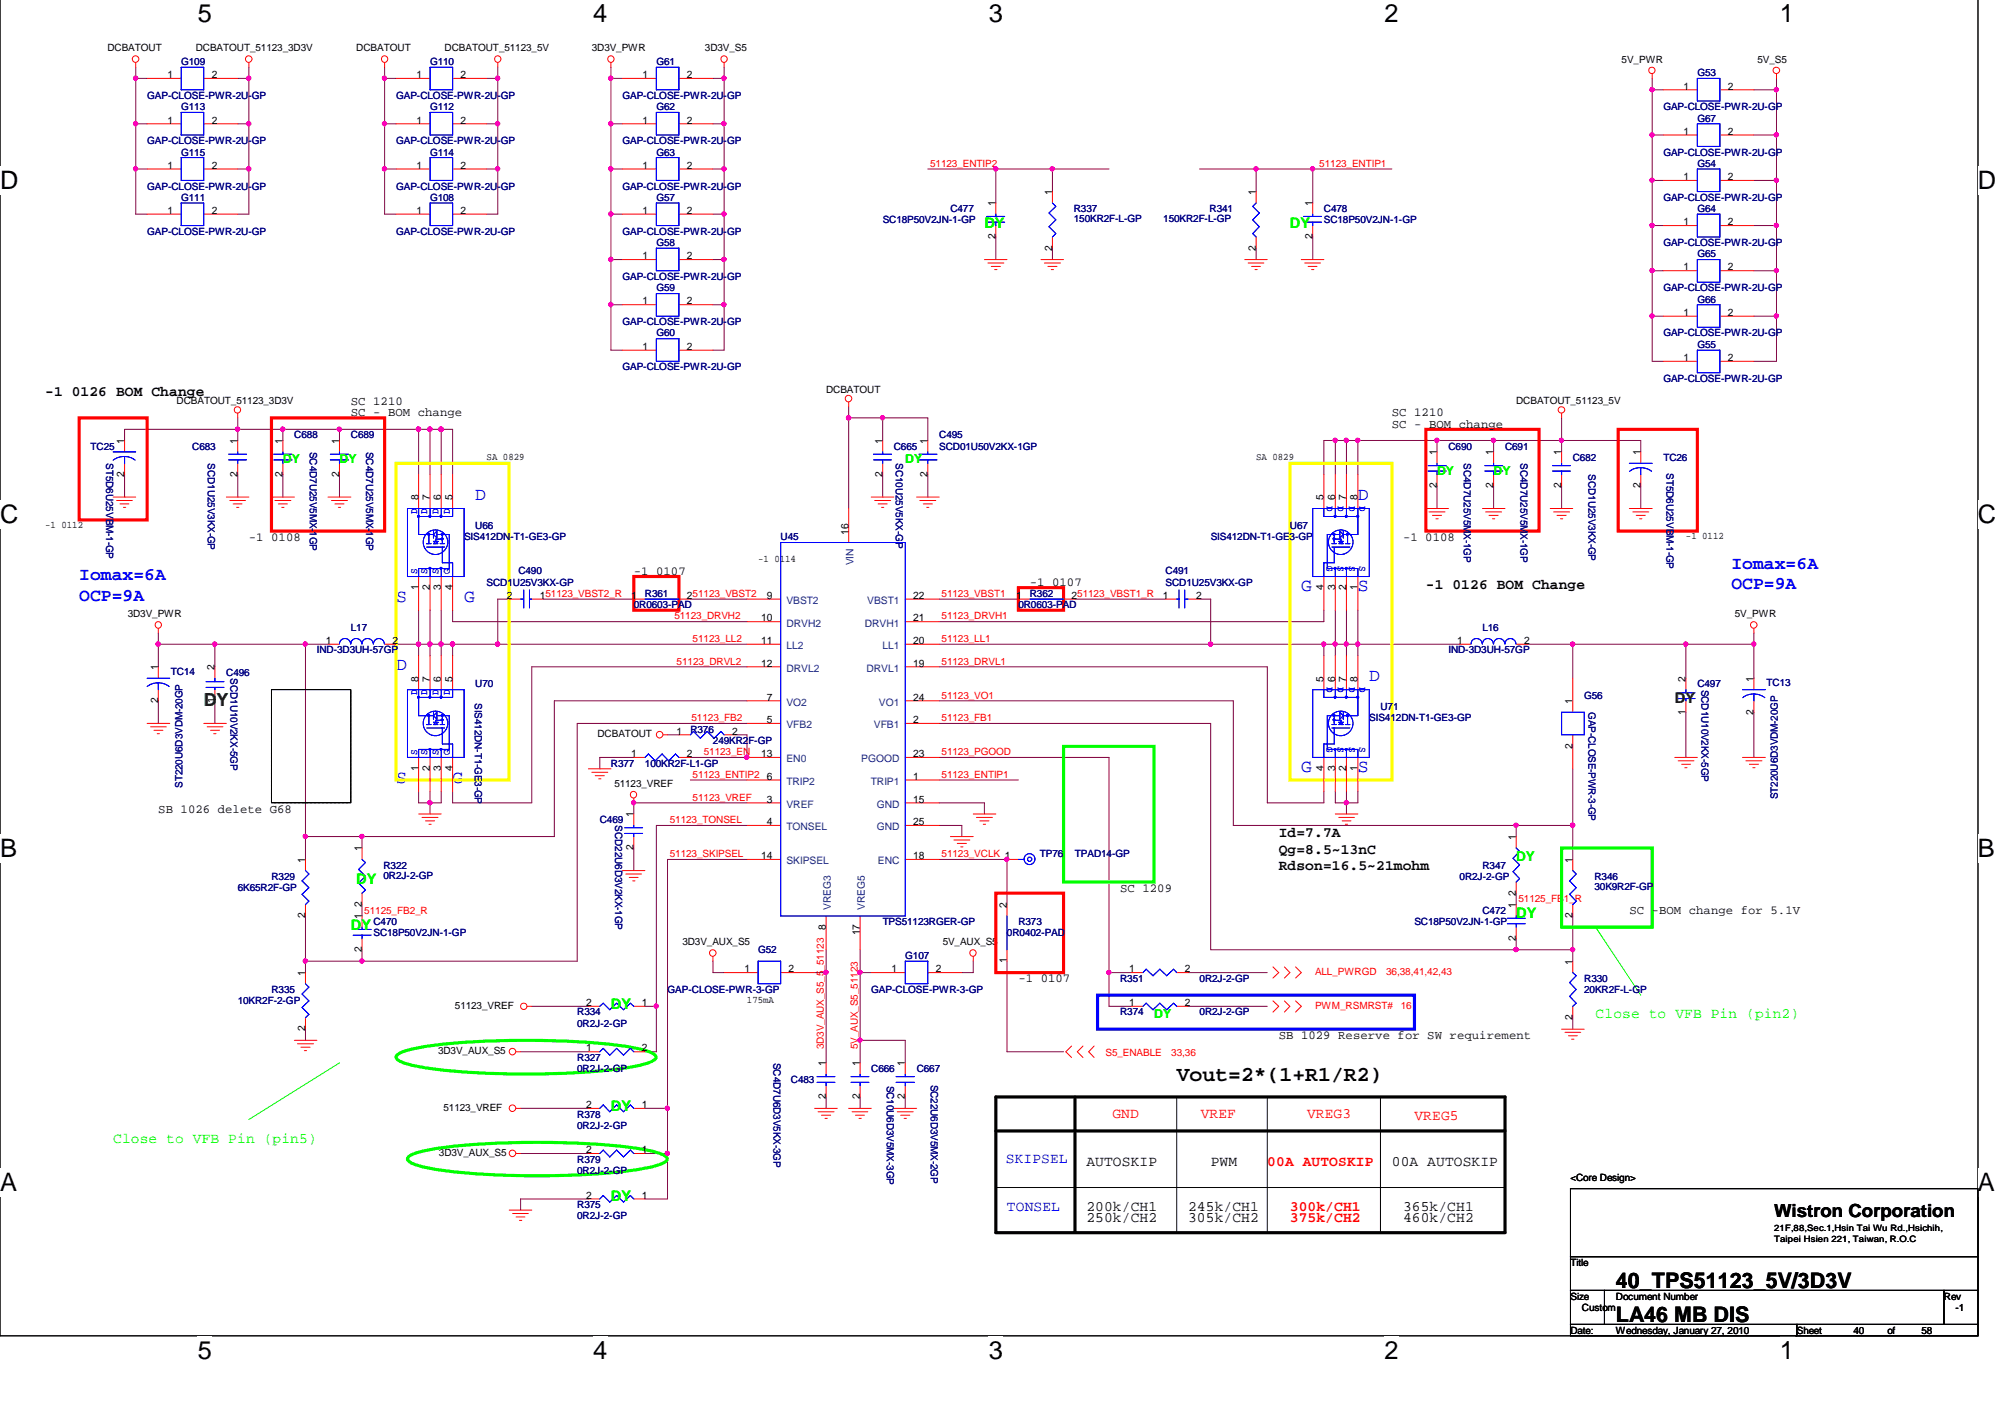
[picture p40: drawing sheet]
<svg xmlns="http://www.w3.org/2000/svg" width="297mm" height="210mm" viewBox="0 0 297 210" stroke-linecap="round" stroke-linejoin="round" font-family="sans-serif">
<defs><g id="words">
<g font-size="3.8">
<text x="29.3" y="3.3">5</text>
<text x="87.9" y="3.3">4</text>
<text x="146.5" y="3.3">3</text>
<text x="205.1" y="3.3">2</text>
<text x="263.7" y="3.3">1</text>
<text x="0" y="28">D</text>
<text x="293" y="28">D</text>
<text x="0" y="77.5">C</text>
<text x="293" y="77.5">C</text>
<text x="0" y="127">B</text>
<text x="293" y="127">B</text>
<text x="0" y="176.5">A</text>
<text x="293" y="176.5">A</text>
<text x="29.3" y="201.3">5</text>
<text x="87.9" y="201.3">4</text>
<text x="146.5" y="201.3">3</text>
<text x="205.1" y="201.3">2</text>
<text x="263.7" y="201.3">1</text>
</g>
<g font-size="3.2">
<text x="174.3" y="160.1">Vout=2*(1+R1/R2)</text>
<text x="239.4" y="190.8">40_TPS51123_5V/3D3V</text>
<text x="239.4" y="195.8">LA46 MB DIS</text>
</g>
<g font-size="2.7" fill="#00f">
<text x="70.4" y="74.1">D</text>
<text x="201.2" y="74.1">D</text>
<text x="11.7" y="86">Iomax=6A</text>
<text x="11.7" y="89">OCP=9A</text>
<text x="58.7" y="89.2">S</text>
<text x="68.7" y="89.2">G</text>
<text x="192.8" y="87.6">G</text>
<text x="201.2" y="87.6">S</text>
<text x="256.5" y="84.3">Iomax=6A</text>
<text x="256.5" y="87.3">OCP=9A</text>
<text x="58.7" y="99.3">D</text>
<text x="202.9" y="100.9">D</text>
<text x="58.7" y="116">S</text>
<text x="67.1" y="116">G</text>
<text x="192.8" y="114.4">G</text>
<text x="201.2" y="114.4">S</text>
</g>
<text font-size="2.7" fill="#008000" x="30.2" y="104.6">DY</text>
<text font-size="2.7" x="262.8" y="180.2">Wistron Corporation</text>
<g font-size="2.2" fill="#0f0">
<text x="145.8" y="33.8">DY</text>
<text x="191.1" y="33.8">DY</text>
<text x="52.8" y="131">DY</text>
<text x="52" y="137.7">DY</text>
<text x="224.6" y="136">DY</text>
<text x="90.5" y="149.5">DY</text>
<text x="236.4" y="150.8">Close to VFB Pin (pin2)</text>
<text x="90.5" y="164.5">DY</text>
<text x="16.8" y="169.3">Close to VFB Pin (pin5)</text>
<text x="90.5" y="177.9">DY</text>
</g>
<g font-size="2.2">
<text x="6.7" y="58.6">-1 0126 BOM Change</text>
<text x="211.2" y="87.2">-1 0126 BOM Change</text>
<text x="189.4" y="124.1">Id=7.7A</text>
<text x="189.4" y="126.5">Qg=8.5~13nC</text>
<text x="189.4" y="128.9">Rdson=16.5~21mohm</text>
<text x="161" y="172.6">AUTOSKIP</text>
<text x="179.4" y="172.6">PWM</text>
<text x="206.2" y="172.6">00A AUTOSKIP</text>
<text x="161" y="179.4">200k/CH1</text>
<text x="176" y="179.4">245k/CH1</text>
<text x="207.9" y="179.4">365k/CH1</text>
<text x="161" y="181">250k/CH2</text>
<text x="176" y="181">305k/CH2</text>
<text x="207.9" y="181">460k/CH2</text>
</g>
<text font-size="2.2" fill="#008000" x="248.1" y="104.2">DY</text>
<g font-size="2.2" fill="#f00">
<text x="164.8" y="165.6">GND</text>
<text x="177.9" y="165.6">VREF</text>
<text x="193.6" y="165.6">VREG3</text>
<text x="209.5" y="166">VREG5</text>
<text x="187.7" y="172.6">00A AUTOSKIP</text>
<text x="191.1" y="179.4">300k/CH1</text>
<text x="191.1" y="181">375k/CH2</text>
</g>
<g font-size="2.2" fill="#00f">
<text x="149" y="172.3">SKIPSEL</text>
<text x="149.2" y="179.4">TONSEL</text>
</g>
<text font-size="2" fill="#0f0" x="224.6" y="127.5">DY</text>
<g font-size="1.8">
<text x="52" y="61.7">SC - BOM change</text>
<text x="52" y="60">SC 1210</text>
<text x="206.2" y="61.7">SC 1210</text>
<text x="206.2" y="63.3">SC - BOM change</text>
<text x="36.9" y="80.1">-1 0108</text>
<text x="207.9" y="80.1">-1 0108</text>
<text x="93.9" y="85.1">-1 0107</text>
<text x="152.6" y="86.8">-1 0107</text>
<text x="23.5" y="120.4">SB 1026 delete G68</text>
<text x="165.9" y="132.1">SC 1209</text>
<text x="241.4" y="135.4">SC -BOM change for 5.1V</text>
<text x="150.9" y="145.5">-1 0107</text>
<text x="189.4" y="153.9">SB 1029 Reserve for SW requirement</text>
</g>
<g font-size="1.8" fill="#0f0">
<text x="41.9" y="68.6">DY</text>
<text x="50.3" y="68.6">DY</text>
<text x="134.1" y="68.6">DY</text>
<text x="212.9" y="70.3">DY</text>
<text x="221.3" y="70.3">DY</text>
<text x="171" y="150.8">DY</text>
</g>
<g font-size="1.5">
<text x="15.9" y="7.6">DCBATOUT</text>
<text x="24.8" y="11.6">1</text>
<text x="29" y="7.6">DCBATOUT_51123_3D3V</text>
<text x="31.4" y="11.6">2</text>
<text x="52.8" y="7.6">DCBATOUT</text>
<text x="61.7" y="11.6">1</text>
<text x="65.9" y="7.6">DCBATOUT_51123_5V</text>
<text x="68.2" y="11.6">2</text>
<text x="87.7" y="7.6">3D3V_PWR</text>
<text x="95.2" y="11.6">1</text>
<text x="101.8" y="11.6">2</text>
<text x="104.4" y="7.6">3D3V_S5</text>
<text x="240.2" y="9.3">5V_PWR</text>
<text x="260.3" y="9.3">5V_S5</text>
<text x="249.4" y="13.3">1</text>
<text x="256" y="13.3">2</text>
<text x="24.8" y="18.3">1</text>
<text x="31.4" y="18.3">2</text>
<text x="61.7" y="18.3">1</text>
<text x="68.2" y="18.3">2</text>
<text x="95.2" y="18.3">1</text>
<text x="101.8" y="18.3">2</text>
<text x="249.4" y="20">1</text>
<text x="256" y="20">2</text>
<text x="24.8" y="25">1</text>
<text x="31.4" y="25">2</text>
<text x="61.7" y="25">1</text>
<text x="68.2" y="25">2</text>
<text x="95.2" y="25">1</text>
<text x="101.8" y="25">2</text>
<text x="155.9" y="28.9" transform="rotate(-90 155.9 28.9)">1</text>
<text x="186.1" y="28.9" transform="rotate(-90 186.1 28.9)">1</text>
<text x="249.4" y="26.7">1</text>
<text x="256" y="26.7">2</text>
<text x="24.8" y="31.7">1</text>
<text x="31.4" y="31.7">2</text>
<text x="61.7" y="31.7">1</text>
<text x="68.2" y="31.7">2</text>
<text x="95.2" y="31.7">1</text>
<text x="101.8" y="31.7">2</text>
<text x="147.5" y="35.4" transform="rotate(-90 147.5 35.4)">2</text>
<text x="147.5" y="30.5" transform="rotate(-90 147.5 30.5)">1</text>
<text x="194.4" y="35.4" transform="rotate(-90 194.4 35.4)">2</text>
<text x="194.4" y="30.5" transform="rotate(-90 194.4 30.5)">1</text>
<text x="249.4" y="33.4">1</text>
<text x="256" y="33.4">2</text>
<text x="95.2" y="38.4">1</text>
<text x="101.8" y="38.4">2</text>
<text x="155.9" y="37.1" transform="rotate(-90 155.9 37.1)">2</text>
<text x="186.1" y="37.1" transform="rotate(-90 186.1 37.1)">2</text>
<text x="249.4" y="40.1">1</text>
<text x="256" y="40.1">2</text>
<text x="95.2" y="45.1">1</text>
<text x="101.8" y="45.1">2</text>
<text x="249.4" y="46.8">1</text>
<text x="256" y="46.8">2</text>
<text x="95.2" y="51.8">1</text>
<text x="101.8" y="51.8">2</text>
<text x="249.4" y="53.5">1</text>
<text x="256" y="53.5">2</text>
<text x="26.2" y="59.9">DCBATOUT_51123_3D3V</text>
<text x="122.4" y="58.2">DCBATOUT</text>
<text x="224.6" y="59.9">DCBATOUT_51123_5V</text>
<text x="18.4" y="65.8" transform="rotate(-90 18.4 65.8)">1</text>
<text x="35.2" y="65.8" transform="rotate(-90 35.2 65.8)">1</text>
<text x="41.9" y="65.8" transform="rotate(-90 41.9 65.8)">1</text>
<text x="50.2" y="65.8" transform="rotate(-90 50.2 65.8)">1</text>
<text x="130.7" y="65.8" transform="rotate(-90 130.7 65.8)">1</text>
<text x="137.4" y="65.8" transform="rotate(-90 137.4 65.8)">1</text>
<text x="18.4" y="70.7" transform="rotate(-90 18.4 70.7)">2</text>
<text x="35.2" y="70.7" transform="rotate(-90 35.2 70.7)">2</text>
<text x="41.9" y="70.7" transform="rotate(-90 41.9 70.7)">2</text>
<text x="50.2" y="70.7" transform="rotate(-90 50.2 70.7)">2</text>
<text x="72.1" y="68.2">SA 0829</text>
<text x="130.7" y="70.7" transform="rotate(-90 130.7 70.7)">2</text>
<text x="137.4" y="70.7" transform="rotate(-90 137.4 70.7)">2</text>
<text x="186.1" y="68.2">SA 0829</text>
<text x="212.9" y="67.5" transform="rotate(-90 212.9 67.5)">1</text>
<text x="221.2" y="67.5" transform="rotate(-90 221.2 67.5)">1</text>
<text x="231.3" y="67.5" transform="rotate(-90 231.3 67.5)">1</text>
<text x="243" y="67.5" transform="rotate(-90 243 67.5)">1</text>
<text x="62" y="74.1" transform="rotate(-90 62 74.1)">8</text>
<text x="63.7" y="74.1" transform="rotate(-90 63.7 74.1)">7</text>
<text x="65.3" y="74.1" transform="rotate(-90 65.3 74.1)">6</text>
<text x="67" y="74.1" transform="rotate(-90 67 74.1)">5</text>
<text x="196.1" y="74.1" transform="rotate(-90 196.1 74.1)">5</text>
<text x="197.8" y="74.1" transform="rotate(-90 197.8 74.1)">6</text>
<text x="199.4" y="74.1" transform="rotate(-90 199.4 74.1)">7</text>
<text x="201.1" y="74.1" transform="rotate(-90 201.1 74.1)">8</text>
<text x="212.9" y="72.3" transform="rotate(-90 212.9 72.3)">2</text>
<text x="221.2" y="72.3" transform="rotate(-90 221.2 72.3)">2</text>
<text x="231.3" y="72.3" transform="rotate(-90 231.3 72.3)">2</text>
<text x="243" y="72.3" transform="rotate(-90 243 72.3)">2</text>
<text x="6.7" y="78.2">-1 0112</text>
<text x="112.3" y="83.2">-1 0114</text>
<text x="125.7" y="79.2" transform="rotate(-90 125.7 79.2)">16</text>
<text x="249.8" y="79.9">-1 0112</text>
<text x="62" y="87.4" transform="rotate(-90 62 87.4)">1</text>
<text x="63.7" y="87.4" transform="rotate(-90 63.7 87.4)">2</text>
<text x="65.3" y="87.4" transform="rotate(-90 65.3 87.4)">3</text>
<text x="67" y="87.4" transform="rotate(-90 67 87.4)">4</text>
<text x="75.1" y="88.7">2</text>
<text x="80" y="88.7">151123_VBST2_R</text>
<text x="93.5" y="88.7">1</text>
<text x="101.8" y="88.7">251123_VBST2</text>
<text x="113.6" y="88.7">9</text>
<text x="135.3" y="88.7">22</text>
<text x="150.5" y="88.7">1</text>
<text x="158.7" y="88.7">251123_VBST1_R</text>
<text x="172.3" y="88.7">1</text>
<text x="177.2" y="88.7">2</text>
<text x="196.1" y="87.4" transform="rotate(-90 196.1 87.4)">4</text>
<text x="197.8" y="87.4" transform="rotate(-90 197.8 87.4)">3</text>
<text x="199.4" y="87.4" transform="rotate(-90 199.4 87.4)">2</text>
<text x="201.1" y="87.4" transform="rotate(-90 201.1 87.4)">1</text>
<text x="18.9" y="91.4">3D3V_PWR</text>
<text x="48.3" y="95.4">1</text>
<text x="58.2" y="95.4">2</text>
<text x="112.8" y="92">10</text>
<text x="112.8" y="95.4">11</text>
<text x="135.3" y="92">21</text>
<text x="135.3" y="95.4">20</text>
<text x="215.9" y="95.4">1</text>
<text x="225.8" y="95.4">2</text>
<text x="257" y="91.4">5V_PWR</text>
<text x="23.4" y="99.3" transform="rotate(-90 23.4 99.3)">1</text>
<text x="31.8" y="99.3" transform="rotate(-90 31.8 99.3)">2</text>
<text x="62" y="101" transform="rotate(-90 62 101)">8</text>
<text x="63.7" y="101" transform="rotate(-90 63.7 101)">7</text>
<text x="65.3" y="101" transform="rotate(-90 65.3 101)">6</text>
<text x="67" y="101" transform="rotate(-90 67 101)">5</text>
<text x="112.8" y="98.7">12</text>
<text x="135.3" y="98.7">19</text>
<text x="196.1" y="101" transform="rotate(-90 196.1 101)">5</text>
<text x="197.8" y="101" transform="rotate(-90 197.8 101)">6</text>
<text x="199.4" y="101" transform="rotate(-90 199.4 101)">7</text>
<text x="201.1" y="101" transform="rotate(-90 201.1 101)">8</text>
<text x="249.7" y="101" transform="rotate(-90 249.7 101)">2</text>
<text x="259.8" y="101" transform="rotate(-90 259.8 101)">1</text>
<text x="23.4" y="104.2" transform="rotate(-90 23.4 104.2)">2</text>
<text x="31.8" y="104.2" transform="rotate(-90 31.8 104.2)">1</text>
<text x="113.6" y="103.8">7</text>
<text x="113.6" y="107.1">5</text>
<text x="135.3" y="103.8">24</text>
<text x="135.3" y="107.1">2</text>
<text x="233" y="104.3" transform="rotate(-90 233 104.3)">1</text>
<text x="249.7" y="105.8" transform="rotate(-90 249.7 105.8)">1</text>
<text x="259.8" y="105.8" transform="rotate(-90 259.8 105.8)">2</text>
<text x="88.5" y="109.2">DCBATOUT</text>
<text x="93.5" y="112.2">1</text>
<text x="100.2" y="108.8">1</text>
<text x="101.8" y="112.2">2</text>
<text x="108.5" y="108.8">2</text>
<text x="112.8" y="112.2">13</text>
<text x="135.3" y="112.2">23</text>
<text x="233" y="110.9" transform="rotate(-90 233 110.9)">2</text>
<text x="62" y="114.2" transform="rotate(-90 62 114.2)">1</text>
<text x="63.7" y="114.2" transform="rotate(-90 63.7 114.2)">2</text>
<text x="65.3" y="114.2" transform="rotate(-90 65.3 114.2)">3</text>
<text x="67" y="114.2" transform="rotate(-90 67 114.2)">4</text>
<text x="91" y="116.6">51123_VREF</text>
<text x="113.6" y="115.5">6</text>
<text x="113.6" y="118.9">3</text>
<text x="135.3" y="118.9">15</text>
<text x="135.3" y="115.5">1</text>
<text x="196.1" y="114.2" transform="rotate(-90 196.1 114.2)">4</text>
<text x="197.8" y="114.2" transform="rotate(-90 197.8 114.2)">3</text>
<text x="199.4" y="114.2" transform="rotate(-90 199.4 114.2)">2</text>
<text x="201.1" y="114.2" transform="rotate(-90 201.1 114.2)">1</text>
<text x="93.9" y="126" transform="rotate(-90 93.9 126)">2</text>
<text x="93.9" y="121.1" transform="rotate(-90 93.9 121.1)">1</text>
<text x="113.6" y="122.2">4</text>
<text x="135.3" y="122.2">25</text>
<text x="224.6" y="124.4" transform="rotate(-90 224.6 124.4)">1</text>
<text x="45.2" y="127.8" transform="rotate(-90 45.2 127.8)">1</text>
<text x="53.6" y="126.1" transform="rotate(-90 53.6 126.1)">1</text>
<text x="112.8" y="127.3">14</text>
<text x="135.3" y="127.3">18</text>
<text x="233" y="127.8" transform="rotate(-90 233 127.8)">1</text>
<text x="45.2" y="136" transform="rotate(-90 45.2 136)">2</text>
<text x="53.6" y="136.2" transform="rotate(-90 53.6 136.2)">1</text>
<text x="53.6" y="134.3" transform="rotate(-90 53.6 134.3)">2</text>
<text x="122.3" y="137.7" transform="rotate(-90 122.3 137.7)">8</text>
<text x="149.1" y="134.5" transform="rotate(-90 149.1 134.5)">2</text>
<text x="224.6" y="134.5" transform="rotate(-90 224.6 134.5)">1</text>
<text x="224.6" y="132.7" transform="rotate(-90 224.6 132.7)">2</text>
<text x="233" y="136" transform="rotate(-90 233 136)">2</text>
<text x="53.6" y="141.1" transform="rotate(-90 53.6 141.1)">2</text>
<text x="101.1" y="140.1">3D3V_AUX_S5</text>
<text x="127.4" y="138.6" transform="rotate(-90 127.4 138.6)">17</text>
<text x="139.7" y="140.1">5V_AUX_S5</text>
<text x="149.1" y="142.7" transform="rotate(-90 149.1 142.7)">1</text>
<text x="224.6" y="139.4" transform="rotate(-90 224.6 139.4)">2</text>
<text x="233" y="142.9" transform="rotate(-90 233 142.9)">1</text>
<text x="45.2" y="144.5" transform="rotate(-90 45.2 144.5)">1</text>
<text x="67.4" y="149.5">51123_VREF</text>
<text x="86.8" y="149">2</text>
<text x="95.1" y="149">1</text>
<text x="110.3" y="144">1</text>
<text x="110.7" y="148.6">175mA</text>
<text x="116.8" y="144">2</text>
<text x="132.1" y="144">1</text>
<text x="138.6" y="144">2</text>
<text x="167.3" y="144">1</text>
<text x="167.3" y="149">1</text>
<text x="175.5" y="144">2</text>
<text x="175.5" y="149">2</text>
<text x="45.2" y="152.8" transform="rotate(-90 45.2 152.8)">2</text>
<text x="86.8" y="155.8">1</text>
<text x="95.1" y="155.8">2</text>
<text x="233" y="151.1" transform="rotate(-90 233 151.1)">2</text>
<text x="64.9" y="156.1">3D3V_AUX_S5</text>
<text x="122.3" y="158" transform="rotate(-90 122.3 158)">1</text>
<text x="127.4" y="158" transform="rotate(-90 127.4 158)">1</text>
<text x="134.1" y="158" transform="rotate(-90 134.1 158)">1</text>
<text x="65.7" y="164.5">51123_VREF</text>
<text x="86.8" y="164.1">2</text>
<text x="95.1" y="164.1">1</text>
<text x="122.3" y="162.9" transform="rotate(-90 122.3 162.9)">2</text>
<text x="127.4" y="162.9" transform="rotate(-90 127.4 162.9)">2</text>
<text x="134.1" y="162.9" transform="rotate(-90 134.1 162.9)">2</text>
<text x="65" y="171.2">3D3V_AUX_S5</text>
<text x="86.8" y="170.8">2</text>
<text x="95.1" y="170.8">1</text>
<text x="86.8" y="177.6">2</text>
<text x="95.1" y="177.6">1</text>
<text x="232.7" y="174.9">&lt;Core Design&gt;</text>
<text x="232.7" y="187.5">Title</text>
<text x="232.7" y="192.5">Size</text>
<text x="232.7" y="197.5">Date:</text>
<text x="234.4" y="194.2">Custom</text>
<text x="239.4" y="197.5">Wednesday, January 27, 2010</text>
<text x="239.4" y="192.5">Document Number</text>
<text x="266.2" y="197.5">Sheet</text>
<text x="274.6" y="197.5">40</text>
<text x="279.6" y="197.5">of</text>
<text x="284.6" y="197.5">58</text>
<text x="288" y="192.5">Rev</text>
<text x="289.7" y="194.2">-1</text>
</g>
<g font-size="1.5" fill="#000080">
<text x="26.8" y="9.6">G109</text>
<text x="63.7" y="9.6">G110</text>
<text x="97.2" y="9.6">G61</text>
<text x="251.5" y="11.3">G53</text>
<text x="21.8" y="14.7">GAP-CLOSE-PWR-2U-</text>
<text x="26.8" y="16.3">G113</text>
<text x="37.3" y="14.7">GP</text>
<text x="58.7" y="14.7">GAP-CLOSE-PWR-2U-</text>
<text x="63.7" y="16.3">G112</text>
<text x="74.2" y="14.7">GP</text>
<text x="92.2" y="14.7">GAP-CLOSE-PWR-2U-</text>
<text x="97.2" y="16.3">G62</text>
<text x="107.7" y="14.7">GP</text>
<text x="246.4" y="16.3">GAP-CLOSE-PWR-2U-GP</text>
<text x="21.8" y="21.4">GAP-CLOSE-PWR-2U-</text>
<text x="26.8" y="23">G115</text>
<text x="37.3" y="21.4">GP</text>
<text x="58.7" y="21.4">GAP-CLOSE-PWR-2U-</text>
<text x="63.7" y="23">G114</text>
<text x="74.2" y="21.4">GP</text>
<text x="92.2" y="21.4">GAP-CLOSE-PWR-2U-</text>
<text x="97.2" y="23">G63</text>
<text x="107.7" y="21.4">GP</text>
<text x="246.4" y="23">GAP-CLOSE-PWR-2U-GP</text>
<text x="251.5" y="18">G67</text>
<text x="21.8" y="28.1">GAP-CLOSE-PWR-2U-</text>
<text x="26.8" y="29.7">G111</text>
<text x="37.3" y="28.1">GP</text>
<text x="58.7" y="28.1">GAP-CLOSE-PWR-2U-</text>
<text x="63.7" y="29.7">G108</text>
<text x="74.2" y="28.1">GP</text>
<text x="92.2" y="28.1">GAP-CLOSE-PWR-2U-</text>
<text x="97.2" y="29.7">G57</text>
<text x="107.7" y="28.1">GP</text>
<text x="246.4" y="29.7">GAP-CLOSE-PWR-2U-GP</text>
<text x="251.5" y="24.7">G54</text>
<text x="21.8" y="34.8">GAP-CLOSE-PWR-2U-GP</text>
<text x="58.7" y="34.8">GAP-CLOSE-PWR-2U-GP</text>
<text x="92.2" y="34.8">GAP-CLOSE-PWR-2U-</text>
<text x="107.7" y="34.8">GP</text>
<text x="130.8" y="33.1">SC18P50V2JN-1-GP</text>
<text x="140.8" y="31.4">C477</text>
<text x="159.1" y="31.4">R337</text>
<text x="159.1" y="32.9">150KR2F-L-GP</text>
<text x="172.3" y="32.9">150KR2F-L-GP</text>
<text x="179.2" y="31.4">R341</text>
<text x="196.1" y="31.4">C478</text>
<text x="196.1" y="33.1">SC18P50V2JN-1-GP</text>
<text x="251.5" y="31.4">G64</text>
<text x="92.2" y="41.5">GAP-CLOSE-PWR-2U-</text>
<text x="97.2" y="36.5">G58</text>
<text x="107.7" y="41.5">GP</text>
<text x="246.4" y="36.5">GAP-CLOSE-PWR-2U-GP</text>
<text x="251.5" y="38.1">G65</text>
<text x="97.2" y="43.2">G59</text>
<text x="246.4" y="43.2">GAP-CLOSE-PWR-2U-GP</text>
<text x="251.5" y="44.8">G66</text>
<text x="92.2" y="48.2">GAP-CLOSE-PWR-2U-</text>
<text x="97.2" y="49.8">G60</text>
<text x="107.7" y="48.2">GP</text>
<text x="246.4" y="49.8">GAP-CLOSE-PWR-2U-GP</text>
<text x="251.5" y="51.5">G55</text>
<text x="92.2" y="54.9">GAP-CLOSE-PWR-2U-GP</text>
<text x="246.4" y="56.6">GAP-CLOSE-PWR-2U-GP</text>
<text x="43.6" y="65">C688</text>
<text x="52" y="65">C689</text>
<text x="139.1" y="65">C495</text>
<text x="13.4" y="66.6">TC25</text>
<text x="15.7" y="68.6" transform="rotate(90 15.7 68.6)">ST5D6U25VBM-1-GP</text>
<text x="28.5" y="66.6">C683</text>
<text x="30.8" y="68.6" transform="rotate(90 30.8 68.6)">SCD1U25V3KX-GP</text>
<text x="45.9" y="66.9" transform="rotate(90 45.9 66.9)">SC4D7U25V5MX-</text>
<text x="54.3" y="66.9" transform="rotate(90 54.3 66.9)">SC4D7U25V5MX-</text>
<text x="132.4" y="66.6">C665</text>
<text x="132.7" y="68.6" transform="rotate(90 132.7 68.6)">SC10U25V5KX-GP</text>
<text x="139.1" y="66.6">SCD01U50V2KX-1GP</text>
<text x="214.6" y="66.6">C690</text>
<text x="216.9" y="68.6" transform="rotate(90 216.9 68.6)">SC4D7U25V5M</text>
<text x="223" y="66.6">C691</text>
<text x="225.3" y="68.6" transform="rotate(90 225.3 68.6)">SC4D7U25V5M</text>
<text x="233" y="68.3">C682</text>
<text x="235.3" y="70.3" transform="rotate(90 235.3 70.3)">SCD1U25V3KX-GP</text>
<text x="246.4" y="68.3">TC26</text>
<text x="246.9" y="70.1" transform="rotate(90 246.9 70.1)">ST5D6U25VBM-1-GP</text>
<text x="45.9" y="78.7" transform="rotate(90 45.9 78.7)">1GP</text>
<text x="54.3" y="78.7" transform="rotate(90 54.3 78.7)">1GP</text>
<text x="68.7" y="80">SIS412DN</text>
<text x="70.4" y="78.4">U66</text>
<text x="75.6" y="80">-T1-GE3-GP</text>
<text x="115.7" y="80">U45</text>
<text x="179.4" y="80">SIS412DN-T1-GE3-GP</text>
<text x="191.1" y="78.4">U67</text>
<text x="216.9" y="79" transform="rotate(90 216.9 79)">X-1GP</text>
<text x="225.3" y="79" transform="rotate(90 225.3 79)">X-1GP</text>
<text x="72.1" y="86.8">SCD1U25V3KX-GP</text>
<text x="76.8" y="85.1">C490</text>
<text x="95.5" y="88.4">R361</text>
<text x="152.6" y="88.4">R362</text>
<text x="172.7" y="85.1">C491</text>
<text x="172.7" y="86.8">SCD1U25V3KX-GP</text>
<text x="52" y="93.4">L17</text>
<text x="93.9" y="90.1">0R0603-PAD</text>
<text x="93.9" y="90.1">0R0603</text>
<text x="150.9" y="90.1">0R0603-PAD</text>
<text x="150.9" y="90.1">0R0603</text>
<text x="219.6" y="93.4">L16</text>
<text x="25.3" y="100">TC14</text>
<text x="33.5" y="100.1">C496</text>
<text x="34.2" y="100.5" transform="rotate(90 34.2 100.5)">SCD1U10V2KX-5GP</text>
<text x="46.9" y="96.8">IND-3D3UH-57GP</text>
<text x="70.4" y="101.8">U70</text>
<text x="214.6" y="96.8">IND-3D3UH-57GP</text>
<text x="251.5" y="101.8">C497</text>
<text x="261.7" y="101.7">TC13</text>
<text x="70.4" y="104.2" transform="rotate(90 70.4 104.2)">SIS412DN-T1-GE3-GP</text>
<text x="202.9" y="106.9">SIS412DN-T1-GE3-GP</text>
<text x="204.5" y="105.2">U71</text>
<text x="234.7" y="103.5">G56</text>
<text x="235.3" y="105.5" transform="rotate(90 235.3 105.5)">GAP-CLOSE-PWR-3-GP</text>
<text x="252.1" y="102.2" transform="rotate(90 252.1 102.2)">SCD1U10V2KX-5GP</text>
<text x="90.5" y="113.6">R377</text>
<text x="95.5" y="113.6">100KR2F-L1-GP</text>
<text x="102.3" y="108.5">R376</text>
<text x="105.6" y="110.2">249KR2F-GP</text>
<text x="27.1" y="116.7" transform="rotate(-90 27.1 116.7)">ST220U6D3VDM-20GP</text>
<text x="263.4" y="118.4" transform="rotate(-90 263.4 118.4)">ST220U6D3VDM-20GP</text>
<text x="88.9" y="121.9">C469</text>
<text x="91.1" y="122.3" transform="rotate(90 91.1 122.3)">SCD22U6D3V2KX-1GP</text>
<text x="40.2" y="130.3">R329</text>
<text x="56.8" y="128.7">R322</text>
<text x="56.8" y="130.1">0R2J-2-GP</text>
<text x="154.1" y="127">TP76</text>
<text x="159.3" y="127">TPAD14-GP</text>
<text x="216.2" y="130.3">0R2J-2-GP</text>
<text x="219.6" y="128.7">R347</text>
<text x="236.2" y="130.3">R346</text>
<text x="236.2" y="131.8">30K9R2F-GP</text>
<text x="35.2" y="132">6K65R2F-GP</text>
<text x="55.3" y="137">C470</text>
<text x="130.8" y="137">TPS51123RGER-GP</text>
<text x="150.9" y="137">R373</text>
<text x="209.5" y="137">SC18P50V2JN-1-GP</text>
<text x="219.6" y="135.4">C472</text>
<text x="55.3" y="138.7">SC18P50V2JN-1-GP</text>
<text x="112.3" y="141.2">G52</text>
<text x="134.1" y="142">G107</text>
<text x="149.2" y="138.7">0R0402-PAD</text>
<text x="149.2" y="138.7">0R0402</text>
<text x="35.2" y="148.8">10KR2F-2-GP</text>
<text x="40.2" y="147.1">R335</text>
<text x="98.9" y="147.1">GAP-CLOSE-PWR-3-GP</text>
<text x="129.1" y="147.1">GAP-CLOSE-PWR-3-GP</text>
<text x="165.9" y="145.4">R351</text>
<text x="177.7" y="145.4">0R2J-2-GP</text>
<text x="234.7" y="145.4">R330</text>
<text x="234.7" y="147.1">20KR2F-L-GP</text>
<text x="85.5" y="150.4">R334</text>
<text x="85.5" y="152.1">0R2J-2-GP</text>
<text x="165.9" y="150.4">R374</text>
<text x="177.7" y="150.4">0R2J-2-GP</text>
<text x="85.5" y="157.2">R327</text>
<text x="85.5" y="158.8">0R2J-2-GP</text>
<text x="114.6" y="157.5" transform="rotate(90 114.6 157.5)">SC4D7U6D3V5KX-3GP</text>
<text x="117.2" y="160.5">C483</text>
<text x="129.1" y="158.8">C666</text>
<text x="131.4" y="160.8" transform="rotate(90 131.4 160.8)">SC10U6D3V5MX-3GP</text>
<text x="135.8" y="158.8">C667</text>
<text x="137.9" y="160.7" transform="rotate(90 137.9 160.7)">SC22U6D3V5MX-2GP</text>
<text x="85.5" y="165.5">R378</text>
<text x="85.5" y="167.2">0R2J-2-GP</text>
<text x="85.5" y="172.2">R379</text>
<text x="85.5" y="173.9">0R2J-2-GP</text>
<text x="85.5" y="179">R375</text>
<text x="85.5" y="180.6">0R2J-2-GP</text>
</g>
<g font-size="1.5" fill="#f00">
<text x="137.8" y="24.7">51123_ENTIP2</text>
<text x="195.5" y="24.7">51123_ENTIP1</text>
<text x="139.5" y="88.4">51123_VBST1</text>
<text x="99.9" y="91.8">51123_DRVH2</text>
<text x="102.6" y="95.1">51123_LL2</text>
<text x="139.5" y="91.8">51123_DRVH1</text>
<text x="139.5" y="95.1">51123_LL1</text>
<text x="100.2" y="98.4">51123_DRVL2</text>
<text x="139.5" y="98.4">51123_DRVL1</text>
<text x="102.4" y="106.8">51123_FB2</text>
<text x="139.5" y="106.8">51123_FB1</text>
<text x="139.5" y="103.5">51123_VO1</text>
<text x="104.3" y="111.9">51123_EN</text>
<text x="139.5" y="111.9">51123_PGOOD</text>
<text x="102.6" y="115.2">51123_ENTIP2</text>
<text x="102.6" y="118.6">51123_VREF</text>
<text x="139.5" y="115.2">51123_ENTIP1</text>
<text x="99.2" y="121.9">51123_TONSEL</text>
<text x="99.2" y="127">51123_SKIPSEL</text>
<text x="139.5" y="127">51123_VCLK 1</text>
<text x="54" y="135.4">51125_FB2_R</text>
<text x="225" y="133.7">51125_FB1_R</text>
<text x="194.8" y="144.4">ALL_PWRGD</text>
<text x="194.8" y="149.5">PWM_RSMRST#</text>
<text x="205.4" y="144.4">36,38,41,42,43</text>
<text x="207.5" y="149.5">16</text>
<text x="122" y="155.5" transform="rotate(-90 122 155.5)">3D3V_AUX_S5_5_51123</text>
<text x="127.1" y="155.5" transform="rotate(-90 127.1 155.5)">5V_AUX_S5_51123</text>
<text x="163.8" y="156.5">S5_ENABLE</text>
<text x="173.5" y="156.5">33,36</text>
</g>
<g font-size="1.5" fill="#00f">
<text x="61.8" y="76.2" transform="rotate(-90 61.8 76.2)">D</text>
<text x="63.3" y="76.2" transform="rotate(-90 63.3 76.2)">D</text>
<text x="65" y="76.2" transform="rotate(-90 65 76.2)">D</text>
<text x="66.6" y="76.2" transform="rotate(-90 66.6 76.2)">D</text>
<text x="196.6" y="75" transform="rotate(90 196.6 75)">D</text>
<text x="198.2" y="75" transform="rotate(90 198.2 75)">D</text>
<text x="199.9" y="75" transform="rotate(90 199.9 75)">D</text>
<text x="201.4" y="75" transform="rotate(90 201.4 75)">D</text>
<text x="196.6" y="83.9" transform="rotate(90 196.6 83.9)">G</text>
<text x="198.2" y="83.9" transform="rotate(90 198.2 83.9)">S</text>
<text x="199.9" y="83.9" transform="rotate(90 199.9 83.9)">S</text>
<text x="201.4" y="83.9" transform="rotate(90 201.4 83.9)">S</text>
<text x="61.8" y="85.1" transform="rotate(-90 61.8 85.1)">S</text>
<text x="63.3" y="85.1" transform="rotate(-90 63.3 85.1)">S</text>
<text x="65" y="85.1" transform="rotate(-90 65 85.1)">S</text>
<text x="66.6" y="85.1" transform="rotate(-90 66.6 85.1)">G</text>
<text x="196.6" y="101.8" transform="rotate(90 196.6 101.8)">D</text>
<text x="198.2" y="101.8" transform="rotate(90 198.2 101.8)">D</text>
<text x="199.9" y="101.8" transform="rotate(90 199.9 101.8)">D</text>
<text x="201.4" y="101.8" transform="rotate(90 201.4 101.8)">D</text>
<text x="61.8" y="103" transform="rotate(-90 61.8 103)">D</text>
<text x="63.3" y="103" transform="rotate(-90 63.3 103)">D</text>
<text x="65" y="103" transform="rotate(-90 65 103)">D</text>
<text x="66.6" y="103" transform="rotate(-90 66.6 103)">D</text>
<text x="61.8" y="111.9" transform="rotate(-90 61.8 111.9)">S</text>
<text x="63.3" y="111.9" transform="rotate(-90 63.3 111.9)">S</text>
<text x="65" y="111.9" transform="rotate(-90 65 111.9)">S</text>
<text x="66.6" y="111.9" transform="rotate(-90 66.6 111.9)">G</text>
<text x="196.6" y="110.7" transform="rotate(90 196.6 110.7)">G</text>
<text x="198.2" y="110.7" transform="rotate(90 198.2 110.7)">S</text>
<text x="199.9" y="110.7" transform="rotate(90 199.9 110.7)">S</text>
<text x="201.4" y="110.7" transform="rotate(90 201.4 110.7)">S</text>
</g>
<g font-size="1.5" fill="#004080">
<text x="126.4" y="83.7" transform="rotate(-90 126.4 83.7)">VIN</text>
<text x="116.5" y="89.5">VBST2</text>
<text x="128.5" y="89.5">VBST1</text>
<text x="116.5" y="92.8">DRVH2</text>
<text x="128.1" y="92.8">DRVH1</text>
<text x="116.5" y="96.2">LL2</text>
<text x="116.5" y="99.5">DRVL2</text>
<text x="128.4" y="99.5">DRVL1</text>
<text x="130.7" y="96.2">LL1</text>
<text x="116.5" y="104.5">VO2</text>
<text x="116.5" y="107.9">VFB2</text>
<text x="129.5" y="107.9">VFB1</text>
<text x="130.2" y="104.5">VO1</text>
<text x="116.5" y="112.9">EN0</text>
<text x="127.6" y="112.9">PGOOD</text>
<text x="116.5" y="116.3">TRIP2</text>
<text x="116.5" y="119.6">VREF</text>
<text x="129" y="116.3">TRIP1</text>
<text x="129.9" y="119.6">GND</text>
<text x="116.5" y="123">TONSEL</text>
<text x="129.9" y="123">GND</text>
<text x="116.5" y="128">SKIPSEL</text>
<text x="130" y="128">ENC</text>
<text x="123.1" y="134.8" transform="rotate(-90 123.1 134.8)">VREG3</text>
<text x="128.1" y="134.8" transform="rotate(-90 128.1 134.8)">VREG5</text>
</g>
<g font-size="1.3">
<text x="262.8" y="182.3">21F,88,Sec.1,Hsin Tai Wu Rd.,Hsichih,</text>
<text x="262.8" y="184">Taipei Hsien 221, Taiwan, R.O.C</text>
</g>
</g></defs>
<path d="M0 -.1v198h293v-198" fill="none" stroke="#000" stroke-width=".15"/>
<g fill="#fff">
<path d="M29.3 -.1h2.1v4.2h-2.1z"/>
<path d="M29.3 197.9h2.1v4.2h-2.1z"/>
<path d="M87.9 -.1h2.1v4.2h-2.1z"/>
<path d="M87.9 197.9h2.1v4.2h-2.1z"/>
<path d="M146.5 -.1h2.1v4.2h-2.1z"/>
<path d="M146.5 197.9h2.1v4.2h-2.1z"/>
<path d="M205.1 -.1h2.1v4.2h-2.1z"/>
<path d="M205.1 197.9h2.1v4.2h-2.1z"/>
<path d="M263.7 -.1h2.1v4.2h-2.1z"/>
<path d="M263.7 197.9h2.1v4.2h-2.1z"/>
<path d="M0 24.6h2.8v4.2h-2.8z"/>
<path d="M293 24.6h2.8v4.2h-2.8z"/>
<path d="M0 74.1h2.8v4.2h-2.8z"/>
<path d="M293 74.1h2.8v4.2h-2.8z"/>
<path d="M0 123.6h2.5v4.2h-2.5z"/>
<path d="M293 123.6h2.6v4.2h-2.6z"/>
<path d="M0 173.1h2.5v4.2h-2.5z"/>
<path d="M293 173.1h2.6v4.2h-2.6z"/>
</g>
<g fill="none" stroke="#800040" stroke-width=".15">
<path d="M20.1 11.6h1.7M20.1 18.3h1.7M20.1 10v21.7h1.7M35.2 11.6h1.7M35.2 18.3h1.7M36.9 10v21.7h-1.7M57 10v21.7h1.7M57 11.6h1.7M57 18.3h1.7M72.1 11.6h1.6M72.1 18.3h1.6M73.7 10v21.7h-1.6"/>
<path d="M90.5 11.6h1.7M90.5 18.3h1.7M90.5 10v41.9h1.7M105.6 11.6h1.7M105.6 18.3h1.7M107.3 10v41.9h-1.7M244.8 11.6v41.9h1.6M244.8 20h1.6M244.8 13.3h1.6M259.8 20h3.4M259.8 13.3h3.4M263.2 11.6v41.9h-3.4"/>
<path d="M20.1 25h1.7M35.2 25h1.7M57 25h1.7M72.1 25h1.6M90.5 25h1.7M90.5 31.7h1.7M90.5 38.5h1.7M105.6 25h1.7M105.6 31.7h1.7M105.6 38.5h1.7M137.5 25h26.8M147.5 25v5.1"/>
<path d="M147.5 35.1v3.4M155.9 25v3.4M155.9 36.8v1.7M177.7 25h28.5M186.1 25v3.4M186.1 36.8v1.7M194.5 25v5.1M194.5 35.1v3.4M244.8 33.4h1.6M244.8 26.7h1.6M259.8 33.4h3.4M259.8 26.7h3.4"/>
<path d="M90.5 45.1h1.7M105.6 45.1h1.7M244.8 46.8h1.6M244.8 40.1h1.6M259.8 46.8h3.4M259.8 40.1h3.4M18.5 65.2v-1.6h48.6v6.7M18.5 70.3v3.3M35.2 61.9v3.3M35.2 70.3v3.3M41.9 63.6v1.6M41.9 70.3v3.3"/>
<path d="M50.3 63.6v1.6M50.3 70.3v3.3M62 63.6v6.7M63.7 63.6v6.7M65.4 63.6v6.7M125.7 61.9h11.8v3.3M125.7 60.3v15M130.8 61.9v3.3M130.8 70.3v3.3M137.5 70.3v3.3M197.8 65.2v5.1M199.5 65.2v5.1"/>
<path d="M201.2 65.2v5.1M212.9 65.2v1.7M212.9 72v3.3M221.3 65.2v1.7M221.3 72v3.3M231.4 61.9v5M231.4 72v3.3M243.1 66.9v-1.7h-47v5.1M243.1 72v3.3M23.5 93.8v5M23.5 95.4h25.1M31.8 95.4v3.4"/>
<path d="M45.3 95.4v31.9M58.7 95.4h52M62 90.4v6.7M63.7 90.4v6.7M65.4 90.4v6.7M67.1 90.4v1.7h43.6M67.1 95.4v1.7M75.4 88.7h-1.7v6.7M80.5 88.7h13.4M102.3 88.7h8.4M110.7 98.8h-31.9v20.1h-11.7v-1.7M139.1 98.8h48.6v20.1h8.4v-1.7"/>
<path d="M139.1 95.4h77.1M139.1 88.7h11.8M159.3 88.7h13.4M177.7 88.7h1.7v6.7M196.1 90.4v1.7h-57M196.1 95.4v1.7M197.8 90.4v6.7M199.5 90.4v6.7M201.2 90.4v6.7M226.3 95.4h33.5M233 95.4v5.1M249.8 95.4v5.1"/>
<path d="M259.8 93.8v6.7M23.5 103.8v3.4M31.8 103.8v3.4M62 117.2v1.7h3.4v-1.7M63.7 117.2v3.4M93.9 112.2h-5v1.7M98.9 108.9h1.7M102.3 115.5h8.4M109 108.9h1.7v3.3h-8.4M110.7 118.9h-16.8v1.7M110.7 103.8h-28.6v20.1h-36.8M110.7 107.2h-25.2v35.2h-40.2"/>
<path d="M139.1 118.9h6.7v1.7M139.1 115.5h11.8M139.1 112.2h25.2v36.9h3.3M139.1 107.2h40.3v33.5h53.6M139.1 103.8h43.6v18.5h50.3M197.8 117.2v1.7h3.4v-1.7M199.5 117.2v3.4M233 113.9v13.4M249.8 105.5v6.7M259.8 105.5v6.7M45.3 135.7v8.4M53.6 123.9v1.7"/>
<path d="M53.6 134v1.7M93.9 125.6v3.4M110.7 122.3h-13.5v33.5h-1.7M110.7 127.3h-11.8v50.3h-3.4M139.1 122.3h3.4v1.6M139.1 127.3h10.1v6.7M224.6 122.3v1.6M224.6 132.3v1.7M224.6 139v1.7M233 135.7v6.7M45.3 152.5v1.6M53.6 140.7v1.7"/>
<path d="M77.1 155.8h10.1M78.8 149.1h8.4M95.5 149.1h1.7M105.6 142.4v1.7h1.7M120.7 144.1h1.7M122.4 140.7v16.8M127.4 144.1h1.7M127.4 140.7v16.8M127.4 154.1h6.7v3.4M144.2 142.4v1.7h-1.7M149.2 142.4v13.4h8.4M164.3 144.1h3.3"/>
<path d="M176 144.1h11.7M176 149.1h11.7M233 150.8v1.7M77.1 164.2h10.1M77.1 170.9h10.1M87.2 177.6h-10.1v1.7M95.5 164.2h3.4M95.5 170.9h3.4M122.4 162.5v1.7M127.4 162.5v1.7M134.1 162.5v1.7"/>
</g>
<g fill="#f0f" stroke="#f0f" stroke-width=".15">
<circle cx="93.9" cy="118.9" r=".32"/>
<circle cx="41.9" cy="63.6" r=".32"/>
<circle cx="63.7" cy="63.6" r=".32"/>
<circle cx="62" cy="63.6" r=".32"/>
<circle cx="65.3" cy="63.6" r=".32"/>
<circle cx="127.4" cy="154.1" r=".32"/>
<circle cx="233" cy="140.7" r=".32"/>
<circle cx="224.6" cy="140.7" r=".32"/>
<circle cx="73.7" cy="25" r=".32"/>
<circle cx="73.7" cy="18.3" r=".32"/>
<circle cx="73.7" cy="11.6" r=".32"/>
<circle cx="57" cy="11.6" r=".32"/>
<circle cx="57" cy="25" r=".32"/>
<circle cx="57" cy="18.3" r=".32"/>
<circle cx="244.7" cy="46.8" r=".32"/>
<circle cx="244.7" cy="40.1" r=".32"/>
<circle cx="263.2" cy="46.8" r=".32"/>
<circle cx="263.2" cy="40.1" r=".32"/>
<circle cx="244.7" cy="26.7" r=".32"/>
<circle cx="263.2" cy="26.7" r=".32"/>
<circle cx="263.2" cy="20" r=".32"/>
<circle cx="263.2" cy="13.3" r=".32"/>
<circle cx="244.7" cy="13.3" r=".32"/>
<circle cx="244.7" cy="20" r=".32"/>
<circle cx="244.7" cy="33.4" r=".32"/>
<circle cx="263.2" cy="33.4" r=".32"/>
<circle cx="90.5" cy="45.1" r=".32"/>
<circle cx="90.5" cy="38.4" r=".32"/>
<circle cx="107.2" cy="45.1" r=".32"/>
<circle cx="107.2" cy="38.4" r=".32"/>
<circle cx="90.5" cy="25" r=".32"/>
<circle cx="107.2" cy="25" r=".32"/>
<circle cx="107.2" cy="18.3" r=".32"/>
<circle cx="107.2" cy="11.6" r=".32"/>
<circle cx="90.5" cy="11.6" r=".32"/>
<circle cx="90.5" cy="18.3" r=".32"/>
<circle cx="90.5" cy="31.7" r=".32"/>
<circle cx="45.2" cy="123.9" r=".32"/>
<circle cx="107.2" cy="31.7" r=".32"/>
<circle cx="125.7" cy="61.9" r=".32"/>
<circle cx="50.3" cy="63.6" r=".32"/>
<circle cx="35.2" cy="63.6" r=".32"/>
<circle cx="199.5" cy="65.2" r=".32"/>
<circle cx="249.7" cy="95.4" r=".32"/>
<circle cx="63.7" cy="118.9" r=".32"/>
<circle cx="233" cy="95.4" r=".32"/>
<circle cx="122.4" cy="144" r=".32"/>
<circle cx="20.1" cy="11.6" r=".32"/>
<circle cx="20.1" cy="25" r=".32"/>
<circle cx="20.1" cy="18.3" r=".32"/>
<circle cx="73.7" cy="95.4" r=".32"/>
<circle cx="36.8" cy="18.3" r=".32"/>
<circle cx="36.8" cy="11.6" r=".32"/>
<circle cx="196.1" cy="95.4" r=".32"/>
<circle cx="197.8" cy="95.4" r=".32"/>
<circle cx="45.2" cy="142.4" r=".32"/>
<circle cx="36.8" cy="25" r=".32"/>
<circle cx="23.4" cy="95.4" r=".32"/>
<circle cx="110.6" cy="112.2" r=".32"/>
<circle cx="31.8" cy="95.4" r=".32"/>
<circle cx="259.8" cy="95.4" r=".32"/>
<circle cx="98.9" cy="170.8" r=".32"/>
<circle cx="127.4" cy="144" r=".32"/>
<circle cx="199.5" cy="95.4" r=".32"/>
<circle cx="201.1" cy="95.4" r=".32"/>
<circle cx="179.3" cy="95.4" r=".32"/>
<circle cx="197.8" cy="65.2" r=".32"/>
<circle cx="147.5" cy="25" r=".32"/>
<circle cx="45.2" cy="95.4" r=".32"/>
<circle cx="155.9" cy="25" r=".32"/>
<circle cx="199.5" cy="118.9" r=".32"/>
<circle cx="194.5" cy="25" r=".32"/>
<circle cx="67" cy="95.4" r=".32"/>
<circle cx="186.1" cy="25" r=".32"/>
<circle cx="65.3" cy="95.4" r=".32"/>
<circle cx="63.7" cy="95.4" r=".32"/>
<circle cx="53.6" cy="142.4" r=".32"/>
<circle cx="62" cy="95.4" r=".32"/>
<circle cx="130.7" cy="61.9" r=".32"/>
<circle cx="233" cy="122.2" r=".32"/>
<circle cx="224.6" cy="122.2" r=".32"/>
<circle cx="53.6" cy="123.9" r=".32"/>
<circle cx="149.2" cy="127.3" r=".32"/>
<circle cx="98.9" cy="164.2" r=".32"/>
<circle cx="97.2" cy="149" r=".32"/>
<circle cx="212.9" cy="65.2" r=".32"/>
<circle cx="201.1" cy="65.2" r=".32"/>
<circle cx="164.3" cy="144" r=".32"/>
<circle cx="231.3" cy="65.2" r=".32"/>
<circle cx="221.3" cy="65.2" r=".32"/>
</g>
<g fill="none" stroke="#f00" stroke-width=".15">
<path d="M20.1 9.3v.7M21.8 18.3h5M21.8 11.6h5M30.2 18.3h5M30.2 11.6h5M36.9 9.3v.7M57 9.3v.7M58.7 18.3h5M58.7 11.6h5M67.1 18.3h5M67.1 11.6h5M73.7 9.3v.7"/>
<path d="M90.5 9.3v.7M92.2 18.3h5M92.2 11.6h5M100.6 18.3h5M100.6 11.6h5M107.3 9.3v.7M244.8 10.9v.7M246.4 20h5.1M246.4 13.3h5.1M254.8 20h5M254.8 13.3h5M263.2 10.9v.7"/>
<path d="M21.8 31.7h5M21.8 25h5M30.2 31.7h5M30.2 25h5M58.7 31.7h5M58.7 25h5M67.1 31.7h5M67.1 25h5M92.2 38.5h5M92.2 31.7h5M92.2 25h5M100.6 38.5h5"/>
<path d="M100.6 31.7h5M100.6 25h5M145.8 38.5h3.4M146.3 39h2.4M146.9 39.5h1.3M147.4 39.9h.3M147.5 30.1v1.6M147.5 33.4v1.7M154.2 38.5h3.4M154.7 39h2.4M155.2 39.5h1.4M155.7 39.9h.4"/>
<path d="M155.9 28.4v1.7M155.9 35.1v1.7M184.4 38.5h3.3M184.9 39h2.3M185.4 39.5h1.3M185.9 39.9h.4M186.1 28.4v1.7M186.1 35.1v1.7M192.8 38.5h3.3M193.3 39h2.3M193.8 39.5h1.3M194.3 39.9h.3"/>
<path d="M194.5 30.1v1.6M194.5 33.4v1.7M246.4 26.7h5.1M246.4 33.4h5.1M254.8 26.7h5M254.8 33.4h5M92.2 45.1h5M92.2 51.9h5M100.6 45.1h5M100.6 51.9h5M125.7 59.6v.7M246.4 40.1h5.1"/>
<path d="M246.4 46.8h5.1M246.4 53.5h5.1M254.8 40.1h5M254.8 46.8h5M254.8 53.5h5M16.8 73.6h3.3M17.3 74.1h2.3M17.8 74.6h1.3M18.3 75.2h.3M18.5 65.2v1.7M18.5 68.6v1.7M33.5 73.6h3.4"/>
<path d="M34 74.1h2.4M34.5 74.6h1.4M35.1 75.2h.3M35.2 61.2v.7M35.2 65.2v1.7M35.2 68.6v1.7M40.2 73.6h3.4M40.7 74.1h2.4M41.2 74.6h1.4M41.7 75.2h.4M41.9 65.2v1.7M41.9 68.6v1.7"/>
<path d="M48.6 73.6h3.4M49.1 74.1h2.4M49.6 74.6h1.4M50.1 75.2h.4M50.3 65.2v1.7M50.3 68.6v1.7M62 70.3v5M63.7 70.3v5M65.4 70.3v5M67.1 70.3v5M125.7 75.3v5.1M129.1 73.6h3.3"/>
<path d="M129.6 74.1h2.4M130.1 74.6h1.3M130.6 75.2h.3M130.8 65.2v1.7M130.8 68.6v1.7M135.8 73.6h3.3M136.3 74.1h2.3M136.8 74.6h1.3M137.3 75.2h.3M137.5 65.2v1.7M137.5 68.6v1.7M196.1 70.3v5"/>
<path d="M197.8 70.3v5M199.5 70.3v5M201.2 70.3v5M211.2 75.3h3.4M211.7 75.8h2.4M212.2 76.3h1.4M212.7 76.8h.4M212.9 66.9v1.7M212.9 70.3v1.7M219.6 75.3h3.4M220.1 75.8h2.4M220.6 76.3h1.4"/>
<path d="M221.1 76.8h.3M221.3 66.9v1.7M221.3 70.3v1.7M229.7 75.3h3.3M230.2 75.8h2.3M230.7 76.3h1.3M231.2 76.8h.3M231.4 61.2v.7M231.4 66.9v1.7M231.4 70.3v1.7M241.4 75.3h3.4M241.9 75.8h2.4"/>
<path d="M242.4 76.3h1.4M242.9 76.8h.3M243.1 66.9v1.7M243.1 70.3v1.7M23.5 93.1v.7M23.5 98.8v1.7M31.8 98.8v1.7M48.6 95.4h1.7M57 95.4h1.7M62 85.4v5M62 97.1v5.1M63.7 85.4v5"/>
<path d="M63.7 97.1v5.1M65.4 85.4v5M65.4 97.1v5.1M67.1 85.4v5M67.1 97.1v5.1M75.4 88.7h1.7M78.8 88.7h1.7M93.9 88.7h1.6M100.6 88.7h1.7M110.7 88.7h5M110.7 92.1h5M110.7 95.4h5"/>
<path d="M110.7 98.8h5M134.1 88.7h5M134.1 92.1h5M134.1 95.4h5M134.1 98.8h5M150.9 88.7h1.7M157.6 88.7h1.7M172.7 88.7h1.6M176 88.7h1.7M196.1 85.4v5M196.1 97.1v5.1M197.8 85.4v5"/>
<path d="M197.8 97.1v5.1M199.5 85.4v5M199.5 97.1v5.1M201.2 85.4v5M201.2 97.1v5.1M216.2 95.4h1.7M224.6 95.4h1.7M259.8 93.1v.7M21.8 107.2h3.3M22.3 107.7h2.3M22.8 108.2h1.3M23.3 108.7h.3"/>
<path d="M23.5 102.2v1.6M30.2 107.2h3.3M30.7 107.7h2.3M31.2 108.2h1.3M31.7 108.7h.3M31.8 102.2v1.6M62 112.2v5M63.7 112.2v5M65.4 112.2v5M67.1 112.2v5M87.2 113.9h3.3M87.7 114.4h2.3"/>
<path d="M88.2 114.9h1.3M88.7 115.4h.3M93.9 112.2h1.6M93.9 118.3v.6M98.3 108.9h.6M100.6 112.2h1.7M100.6 108.9h1.7M107.3 108.9h1.7M110.7 112.2h5M110.7 107.2h5M110.7 103.8h5M110.7 115.5h5"/>
<path d="M110.7 118.9h5M134.1 112.2h5M134.1 107.2h5M134.1 103.8h5M134.1 115.5h5M134.1 118.9h5M196.1 112.2v5M197.8 112.2v5M199.5 112.2v5M201.2 112.2v5M233 100.5v5M233 108.9v5"/>
<path d="M248.1 112.2h3.4M248.6 112.7h2.4M249.1 113.2h1.3M249.6 113.7h.3M249.8 100.5v1.7M249.8 103.8v1.7M258.1 112.2h3.4M258.7 112.7h2.3M259.2 113.2h1.3M259.7 113.7h.3M259.8 100.5v1.7M259.8 103.8v1.7"/>
<path d="M45.3 127.3v1.7M45.3 134v1.7M53.6 125.6v1.7M53.6 132.3v1.7M53.6 135.7v1.6M53.6 139v1.7M62 120.6h3.4M62.5 121.1h2.4M63 121.6h1.4M63.5 122.1h.4M92.2 129h3.3M92.7 129.5h2.3"/>
<path d="M93.2 130h1.3M93.7 130.5h.4M93.9 120.6v1.7M93.9 123.9v1.7M110.7 122.3h5M110.7 127.3h5M122.4 135.7v5M127.4 135.7v5M134.1 122.3h5M134.1 127.3h5M140.8 123.9h3.4M141.3 124.4h2.4"/>
<path d="M141.8 124.9h1.4M142.3 125.4h.4M144.2 120.6h3.3M144.7 121.1h2.3M145.2 121.6h1.3M145.7 122.1h.3M149.2 127.3h1.7M149.2 134v1.7M197.8 120.6h3.4M198.3 121.1h2.4M198.8 121.6h1.4M199.3 122.1h.3"/>
<path d="M224.6 123.9v1.7M224.6 130.7v1.6M224.6 134v1.7M224.6 137.3v1.7M233 127.3v1.7M233 134v1.7M43.6 154.1h3.3M44.1 154.6h2.3M44.6 155.1h1.3M45.1 155.6h.3M45.3 144.1v1.6M45.3 150.8v1.7"/>
<path d="M76.5 155.8h.6M78.1 149.1h.7M87.2 155.8h1.7M87.2 149.1h1.7M93.9 155.8h1.6M93.9 149.1h1.6M105.6 141.7v.7M107.3 144.1h5M115.7 144.1h5M122.4 157.5v1.6M127.4 157.5v1.6M129.1 144.1h5"/>
<path d="M134.1 157.5v1.6M137.5 144.1h5M144.2 141.7v.7M149.2 140.7v1.7M158.7 155l-.8 .8 .8 .8M160.4 155l-.8 .8 .8 .8M162.1 155l-.8 .8 .8 .8M167.6 149.1h1.7M167.6 144.1h1.7M174.3 149.1h1.7M174.3 144.1h1.7M188.6 143.2l.8 .9-.8 .8"/>
<path d="M188.6 148.3l.8 .8-.8 .8M190.3 143.2l.8 .9-.8 .8M190.3 148.3l.8 .8-.8 .8M191.9 143.2l.9 .9-.9 .8M191.9 148.3l.9 .8-.9 .8M231.4 152.5h3.3M231.9 152.9h2.3M232.4 153.4h1.3M232.8 153.9h.4M233 142.4v1.7M233 149.1v1.7M75.4 179.3h3.4"/>
<path d="M75.9 179.8h2.4M76.5 164.2h.6M76.5 170.9h.6M87.2 164.2h1.7M87.2 170.9h1.7M87.2 177.6h1.7M93.9 164.2h1.6M93.9 170.9h1.6M93.9 177.6h1.6M120.7 164.2h3.3M121.2 164.7h2.4M121.7 165.2h1.4"/>
<path d="M122.2 165.7h.4M122.4 160.8v1.7M125.7 164.2h3.4M126.2 164.7h2.4M126.7 165.2h1.4M127.3 165.7h.3M127.4 160.8v1.7M132.4 164.2h3.4M132.9 164.7h2.4M133.4 165.2h1.4M133.9 165.7h.4M134.1 160.8v1.7"/>
<path d="M76.5 180.3h1.3M77 180.8h.3"/>
<circle cx="20.1" cy="8.8" r=".49"/>
<circle cx="36.9" cy="8.8" r=".49"/>
<circle cx="57" cy="8.8" r=".48"/>
<circle cx="73.7" cy="8.8" r=".48"/>
<circle cx="90.5" cy="8.8" r=".48"/>
<circle cx="107.3" cy="8.8" r=".48"/>
<circle cx="244.7" cy="10.4" r=".47"/>
<circle cx="263.2" cy="10.4" r=".48"/>
<circle cx="125.7" cy="59" r=".49"/>
<circle cx="35.2" cy="60.7" r=".47"/>
<circle cx="231.3" cy="60.7" r=".48"/>
<circle cx="23.4" cy="92.6" r=".48"/>
<circle cx="259.8" cy="92.6" r=".49"/>
<circle cx="93.8" cy="117.7" r=".48"/>
<circle cx="97.7" cy="108.8" r=".49"/>
<circle cx="75.9" cy="155.8" r=".49"/>
<circle cx="77.6" cy="149.1" r=".47"/>
<circle cx="105.6" cy="141.2" r=".49"/>
<circle cx="144.1" cy="141.2" r=".48"/>
<circle cx="75.9" cy="170.8" r=".49"/>
<circle cx="75.9" cy="164.2" r=".49"/>
</g>
<g fill="none" stroke="#000" stroke-width=".15">
<path d="M40.2 102.2h11.8v16.7h-11.8zM147.5 175.9h75.5M174.3 162.5v20.1M187.7 162.5v20.1M204.5 162.5v20.1M232.7 176.1h60.3v10.1h-60.3zM147.5 182.6h75.5M232.7 186.2h60.3v4.9h-60.3zM232.7 191.1h5v5.1h-5zM232.7 196.2h33.5v1.7h-33.5zM237.7 191.1h50.3v5.1h-50.3zM266.2 196.2h26.8v1.7h-26.8z"/>
<path d="M288 191.1h5v5.1h-5z"/>
</g>
<path d="M236.4 137.3l6.7 10.1M50.3 157.5l-13.4 8.3" fill="none" stroke="#0f0" stroke-width=".15"/>
<path d="M147.5 167.5h75.5M147.5 162.5h75.5v20.1h-75.5zM159.3 162.5v20.1" fill="none" stroke="#000" stroke-width=".47"/>
<path d="M162.6 147.4h46.9v5.1h-46.9z" fill="none" stroke="#00f" stroke-width=".47"/>
<path d="M58.7 68.6h16.7v46.9h-16.7zM191.1 68.6h15.1v46.9h-15.1z" fill="none" stroke="#ff0" stroke-width=".47"/>
<path d="M157.6 110.5h13.4v20.2h-13.4zM231.4 125.6h13.4v11.7h-13.4zM58.8 156.3a6.1 6.1 0 0 1 2.9-1 112.8 112.8 0 0 1 24.7-.9l5.2 .4a19 19 0 0 1 5.1 1.2l.4 .3 .1 .3-.1 .3a6.3 6.3 0 0 1-2.9 1 111.2 111.2 0 0 1-24.7 .9l-5.2-.4a19.3 19.3 0 0 1-5.1-1.2l-.4-.3-.1-.3zM60.5 171.4a6.3 6.3 0 0 1 2.9-1 113.5 113.5 0 0 1 24.7-.9l5.1 .4a19.4 19.4 0 0 1 5.1 1.2l.4 .3 .1 .3-.1 .3a6.3 6.3 0 0 1-2.9 1 111.1 111.1 0 0 1-24.7 .9l-5.1-.5a19.2 19.2 0 0 1-5.1-1.2l-.4-.2-.1-.3z" fill="none" stroke="#0f0" stroke-width=".47"/>
<path d="M11.7 61.9h10.1v15.1h-10.1zM40.2 61.9h16.8v16.8h-16.8zM211.2 63.6h16.8v15.1h-16.8zM239.7 63.6h11.8v15.1h-11.8zM93.9 85.4h6.7v5h-6.7zM150.9 87.1h6.7v3.3h-6.7zM147.5 132.3h10.1v11.8h-10.1z" fill="none" stroke="#f00" stroke-width=".47"/>
<g fill="none" stroke="#00f" stroke-width=".15">
<path d="M26.8 10h3.4v3.3h-3.4zM26.8 16.7h3.4v3.3h-3.4zM63.7 16.7h3.4v3.3h-3.4zM63.7 10h3.4v3.3h-3.4zM97.2 10h3.4v3.3h-3.4zM97.2 16.7h3.4v3.3h-3.4zM251.5 11.6h3.3v3.4h-3.3zM251.5 18.3h3.3v3.4h-3.3zM26.8 30.1h3.4v3.3h-3.4zM26.8 23.3h3.4v3.4h-3.4zM63.7 30.1h3.4v3.3h-3.4zM63.7 23.3h3.4v3.4h-3.4z"/>
<path d="M97.2 23.3h3.4v3.4h-3.4zM97.2 30.1h3.4v3.3h-3.4zM97.2 36.8h3.4v3.3h-3.4zM146.2 32.1h2.6M146.2 32.9h2.6M147.5 31.7v.4M147.5 32.9v.5M155.9 30.1l.5 .5-1 1 1 1-1 1 1 1-.5 .5M186.1 30.1l-.5 .5 1 1-1 1 1 1-1 1 .5 .5M193.1 32.1h2.7M193.1 32.9h2.7M194.5 31.7v.4"/>
<path d="M194.5 32.9v.5M251.5 25h3.3v3.4h-3.3zM251.5 31.7h3.3v3.4h-3.3zM251.5 38.5h3.3v3.3h-3.3zM97.2 43.5h3.4v3.3h-3.4zM97.2 50.2h3.4v3.3h-3.4zM251.5 45.1h3.3v3.4h-3.3zM251.5 51.9h3.3v3.3h-3.3zM16.8 68.2l.6-.4 1-.2a2.47 2.47 0 0 1 1.6 .6M16.8 66.9h3.3M18.5 67.6v1M33.9 67.3h2.6"/>
<path d="M33.9 68.1h2.6M35.2 66.9v.4M35.2 68.1v.5M40.6 67.3h2.7M40.6 68.1h2.7M41.9 66.9v.4M41.9 68.1v.5M48.9 67.3h2.7M48.9 68.1h2.7M50.3 66.9v.4M50.3 68.1v.5M60.4 75.3h8.3v10.1h-8.3z"/>
<path d="M61.9 76.4h.2v.2h-.2zM62 75.3v3.9h2.2M63.4 79h.2v.3h-.2zM63.5 79.2v1.3M63.6 76.4h.2v.2h-.2zM63.7 75.3v1.2M64.2 78.7v1M64.7 79.2h1.8v5h-4.5v1.2M64.7 78.7v1l-.5-.5zM65.2 76.4h.2v.2h-.2zM65.4 75.3v1.2M65.4 79.7h.2v.2h-.2z"/>
<path d="M65.4 79h.2v.3h-.2zM65.5 79.9h-.9v.3M65.5 79.2v1.3M67.1 75.3v1.2h-5.1M129.4 67.3h2.7M129.4 68.1h2.7M130.8 66.9v.4M130.8 68.1v.5M136.1 67.3h2.7M136.1 68.1h2.7M137.5 66.9v.4M137.5 68.1v.5"/>
<path d="M194.5 75.3h8.4v10.1h-8.4zM196.1 75.3v1.2h5.1M197.5 79.7h.2v.2h-.2zM197.5 79h.2v.3h-.2zM197.7 79.2v1.3M197.7 79.9h1v.3M197.7 76.4h.2v.2h-.2zM197.8 75.3v1.2M198.5 78.7l.5 .5-.5 .5zM198.5 79.2h-1.9v5h4.6v1.2M199 78.7v1M199.3 76.4h.2v.2h-.2z"/>
<path d="M199.5 75.3v1.2M199.5 79h.2v.3h-.2zM199.6 79.2v1.3M201 76.4h.2v.2h-.2zM201.2 75.3v3.9h-2.2M211.6 69h2.6M211.6 69.8h2.6M212.9 68.6v.4M212.9 69.8v.5M220 69h2.6M220 69.8h2.6M221.3 68.6v.4"/>
<path d="M221.3 69.8v.5M230 69h2.7M230 69.8h2.7M231.4 68.6v.4M231.4 69.8v.5M241.4 68.6h3.4M241.4 69.8a2.69 2.69 0 0 1 3.3 0M243.1 69.3v1M50.3 95.4a.83 .83 0 0 1 .8-.8 .83 .83 0 0 1 .8 .8M52 95.4a.8 .8 0 0 1 .8-.8 .8 .8 0 0 1 .8 .8M53.6 95.4a.83 .83 0 0 1 .9-.8 .83 .83 0 0 1 .8 .8M55.3 95.4a.8 .8 0 0 1 .8-.8 .8 .8 0 0 1 .8 .8"/>
<path d="M63.2 80.5h.7M63.2 81h2.7M63.6 84.1h.2v.2h-.2zM63.7 84.2v1.2M64.2 80.5h.7M64.2 80.2h.7l-.3 .3zM65.2 80.5h.7M65.2 84.1h.2v.2h-.2zM65.4 84.2v1.2M65.5 81v2.4h1.6v2M77.1 88.7h.5M77.6 87.4v2.7"/>
<path d="M78.4 88.7h.4M78.4 87.4v2.7M95.5 88.7h5.1M115.7 80.4h18.4v55.3h-18.4zM152.6 88.7h5M174.3 88.7h.4M174.7 87.4v2.7M175.5 88.7h.5M175.5 87.4v2.7M197.3 80.5h.7M197.3 81h2.7M197.7 81v2.4h-1.6v2"/>
<path d="M197.7 84.1h.2v.2h-.2zM197.8 84.2v1.2M198.3 80.5h.7M198.3 80.2h.7l-.3 .3zM199.3 80.5h.7M199.3 84.1h.2v.2h-.2zM199.5 84.2v1.2M217.9 95.4a.83 .83 0 0 1 .9-.8 .83 .83 0 0 1 .8 .8M219.6 95.4a.8 .8 0 0 1 .8-.8 .8 .8 0 0 1 .8 .8M221.3 95.4a.83 .83 0 0 1 .8-.8 .83 .83 0 0 1 .8 .8M223 95.4a.8 .8 0 0 1 .8-.8 .8 .8 0 0 1 .8 .8M21.8 101.7a2.47 2.47 0 0 1 1.6-.6h.1a2.56 2.56 0 0 1 1.6 .6"/>
<path d="M21.8 100.5h3.3M23.5 101.1v1.1M30.5 101.8h2.7M30.5 101h2.7M31.8 100.5v.5M31.8 101.8v.4M60.4 102.2h8.3v10h-8.3zM61.9 103.2h.2v.2h-.2zM62 102.2v3.8h2.2M63.2 107.3h.7M63.2 107.8h2.7M63.4 105.9h.2v.2h-.2z"/>
<path d="M63.5 106v1.3M63.6 110.9l.2 .1-.1 .1zM63.6 103.2h.2v.2h-.2zM63.7 102.2v1.1M63.7 111v1.2M64.2 105.5v1M64.2 106l.5-.5v1zM64.2 107.3h.7M64.2 107h.7l-.3 .3zM64.7 106h1.8v5h-4.5v1.2M65.2 107.3h.7M65.2 110.9l.3 .1-.2 .1z"/>
<path d="M65.2 103.2h.2v.2h-.2zM65.4 102.2v1.1M65.4 111v1.2M65.4 106.6l.3 .1-.2 .1zM65.4 105.9h.2v.2h-.2zM65.5 107.8v2.4h1.6v2M65.5 106v1.3M65.5 106.7h-.9v.3M67.1 102.2v1.1h-5.1M95.5 112.2l.6-.5 1 1 1-1 1 1 1-1 .5 .5M102.3 108.9l.4-.6 1.1 1.1 1-1.1 1 1.1 1-1.1 .5 .6M194.5 102.2h8.4v10h-8.4z"/>
<path d="M196.1 102.2v1.1h5.1M197.3 107.3h.7M197.3 107.8h2.7M197.5 106.6l.3 .1-.2 .1zM197.5 105.9h.2v.2h-.2zM197.7 106v1.3M197.7 107.8v2.4h-1.6v2M197.7 106.7h1v.3M197.7 110.9l.3 .1-.2 .1zM197.7 103.2h.2v.2h-.2zM197.8 102.2v1.1M197.8 111v1.2"/>
<path d="M198.3 107.3h.7M198.3 107h.7l-.3 .3zM198.5 105.5l.5 .5-.5 .5zM198.5 106h-1.9v5h4.6v1.2M199 105.5v1M199.3 107.3h.7M199.3 110.9l.3 .1-.2 .1zM199.3 103.2h.2v.2h-.2zM199.5 102.2v1.1M199.5 111v1.2M199.5 105.9h.2v.2h-.2zM199.6 106v1.3"/>
<path d="M201 103.2h.2v.2h-.2zM201.2 102.2v3.8h-2.2M231.4 105.5h3.3v3.4h-3.3zM248.5 103.5h2.6M248.5 102.6h2.6M249.8 102.2v.4M249.8 103.5v.3M258.1 102.2h3.4M258.2 103.3a2.69 2.69 0 0 1 3.3 0M259.8 102.8v1M45.3 129l.5 .5-1.1 1 1.1 1-1.1 1 1.1 1-.5 .5M52.3 137.7h2.7"/>
<path d="M52.3 138.5h2.7M53.6 137.3v.4M53.6 138.5v.5M53.6 127.3l.5 .5-1 1 1 1-1 1 1 1-.5 .5M92.5 122.6h2.7M92.5 123.5h2.7M93.9 122.3v.3M93.9 123.5v.4M149.2 135.7v5M150.9 127.3h.8M223.3 136h2.7M223.3 136.8h2.7"/>
<path d="M224.6 125.6l.5 .5-.9 1 .9 1-.9 1 .9 1-.5 .6M224.6 135.7v.3M224.6 136.8v.5M233 129l.5 .5-1 1 1 1-1 1 1 1-.5 .5M45.3 145.7l.5 .5-1.1 1 1.1 1.1-1.1 .9 1.1 1.1-.5 .5M88.9 155.8l.5-.5 .9 1 1.1-1 1 1 1-1 .5 .5M88.9 149.1l.5-.5 .9 1 1.1-1 1 1 1-1 .5 .5M112.3 142.4h3.4v3.3h-3.4zM121 159.5h2.7M122.4 159.1v.4M126.1 159.5h2.6M127.4 159.1v.4"/>
<path d="M132.8 159.5h2.7M134.1 142.4h3.4v3.3h-3.4zM134.1 159.1v.4M169.3 144.1l.5-.5 1 .9 1-.9 1 .9 1.1-.9 .4 .5M169.3 149.1l.5-.5 1 1 1-1 1 1 1.1-1 .4 .5M233 144.1l.5 .4-1 1.1 1 1-1 1 1 1-.5 .5M88.9 177.6l.5-.5 .9 1 1.1-1 1 1 1-1 .5 .5M88.9 170.9l.5-.5 .9 1 1.1-1 1 1 1-1 .5 .5M88.9 164.2l.5-.5 .9 1 1.1-1 1 1 1-1 .5 .5M121 160.3h2.7M122.4 160.3v.5M126.1 160.3h2.6"/>
<path d="M127.4 160.3v.5M132.8 160.3h2.7M134.1 160.3v.5"/>
<circle cx="64.5" cy="80.3" r="1.82"/>
<circle cx="198.6" cy="80.3" r="1.82"/>
<circle cx="64.5" cy="107.2" r="1.82"/>
<circle cx="198.6" cy="107.2" r="1.82"/>
<circle cx="152.5" cy="127.3" r=".81"/>
<circle cx="152.5" cy="127.3" r=".32"/>
</g>
<use href="#words"/>
</svg>
